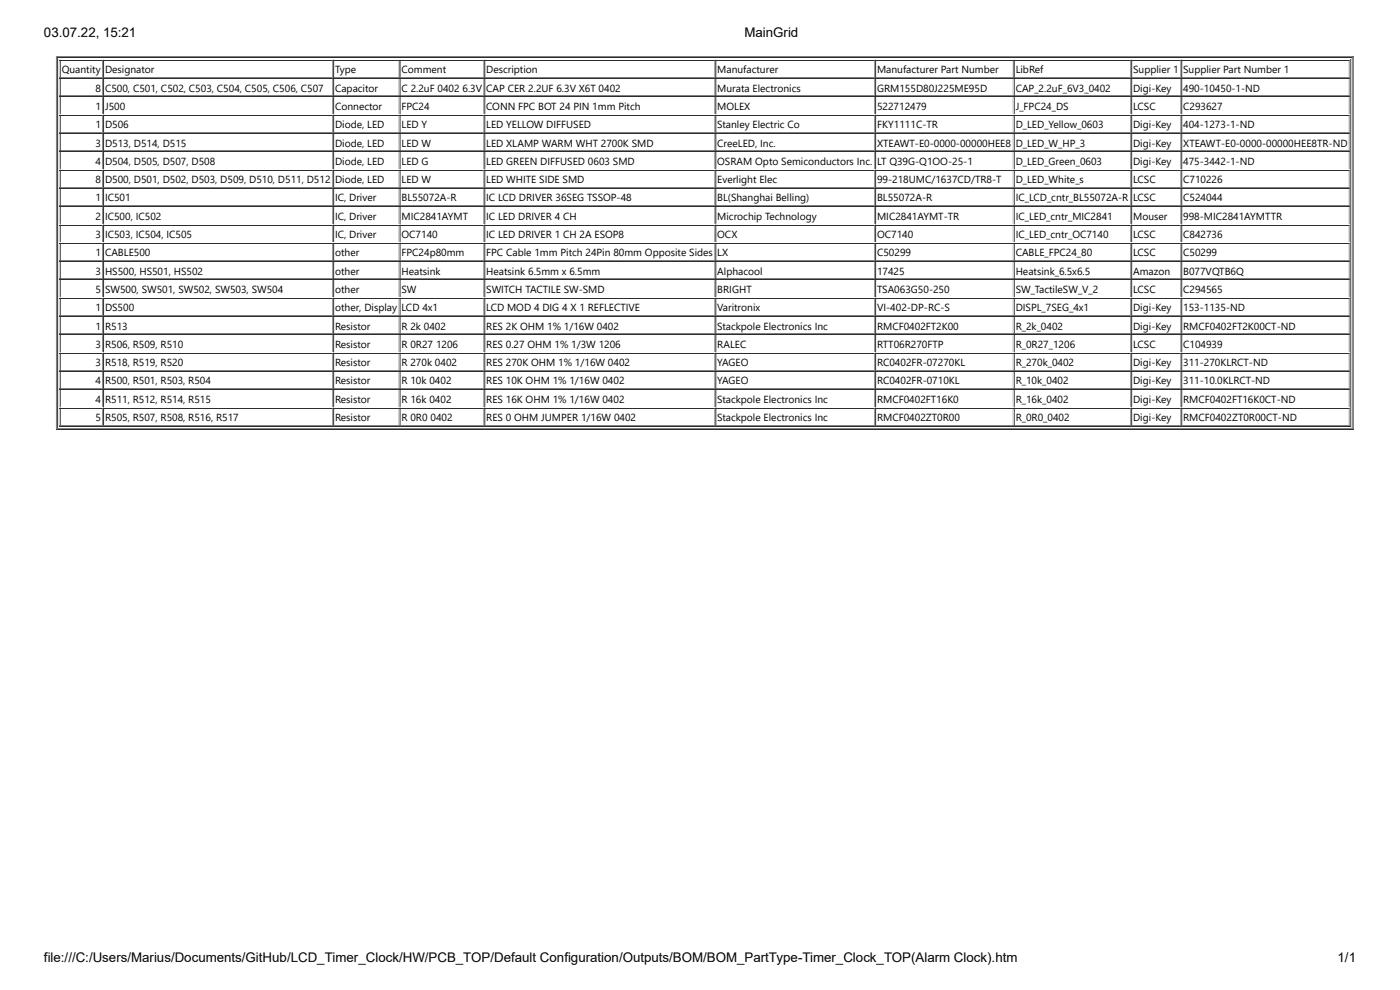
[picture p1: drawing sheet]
<svg xmlns="http://www.w3.org/2000/svg" width="297mm" height="210mm" viewBox="0 0 297 210" stroke-linecap="round" stroke-linejoin="round" font-family="sans-serif">
<defs><g id="words">
<g font-size="2.8">
<text x="9.3" y="7.8">03.07.22, 15:21</text>
<text x="157.9" y="7.8">MainGrid</text>
<text x="9.3" y="203.9">file:///C:/Users/Marius/Documents/GitHub/LCD_Timer_Clock/HW/PCB_TOP/Default Configuration/Outputs/BOM/BOM_PartType-Timer_Clock_TOP(Alarm Clock).htm</text>
<text x="283.8" y="203.9">1/1</text>
</g>
<g font-size="2.2">
<text x="13.1" y="15.5">Quantity</text>
<text x="22.3" y="15.5">Designator</text>
<text x="71.1" y="15.5">Type</text>
<text x="85.2" y="15.5">Comment</text>
<text x="103.2" y="15.5">Description</text>
<text x="152.2" y="15.5">Manufacturer</text>
<text x="186.1" y="15.5">Manufacturer Part Number</text>
<text x="215.5" y="15.5">LibRef</text>
<text x="240.4" y="15.5">Supplier 1</text>
<text x="251" y="15.5">Supplier Part Number 1</text>
<text x="20.3" y="19.4">8</text>
<text x="20.3" y="23.3">1</text>
<text x="22.3" y="19.4">C500, C501, C502, C503, C504, C505, C506, C507</text>
<text x="22.3" y="23.3">J500</text>
<text x="71.1" y="19.4">Capacitor</text>
<text x="71.1" y="23.3">Connector</text>
<text x="85.2" y="19.4">C 2.2uF 0402</text>
<text x="85.2" y="23.3">FPC24</text>
<text x="98.1" y="19.4">6.3V</text>
<text x="103.2" y="19.4">CAP CER 2.2UF 6.3V X6T 0402</text>
<text x="103.2" y="23.3">CONN FPC BOT 24 PIN 1mm Pitch</text>
<text x="152.2" y="19.4">Murata Electronics</text>
<text x="152.2" y="23.3">MOLEX</text>
<text x="186.1" y="19.4">GRM155D80J225ME95D</text>
<text x="186.1" y="23.3">522712479</text>
<text x="215.5" y="19.4">CAP_2.2uF_6V3_0402</text>
<text x="215.5" y="23.3">J_FPC24_DS</text>
<text x="240.4" y="19.4">Digi-Key</text>
<text x="240.4" y="23.3">LCSC</text>
<text x="251" y="19.4">490-10450-1-ND</text>
<text x="251" y="23.3">C293627</text>
<text x="20.3" y="27.2">1</text>
<text x="22.3" y="27.2">D506</text>
<text x="71.1" y="27.2">Diode, LED</text>
<text x="85.2" y="27.2">LED Y</text>
<text x="103.2" y="27.2">LED YELLOW DIFFUSED</text>
<text x="152.2" y="27.2">Stanley Electric Co</text>
<text x="186.1" y="27.2">FKY1111C-TR</text>
<text x="215.5" y="27.2">D_LED_Yellow_0603</text>
<text x="240.4" y="27.2">Digi-Key</text>
<text x="251" y="27.2">404-1273-1-ND</text>
<text x="20.3" y="31.1">3</text>
<text x="20.3" y="34.9">4</text>
<text x="22.3" y="31.1">D513, D514, D515</text>
<text x="22.3" y="34.9">D504, D505, D507, D508</text>
<text x="71.1" y="31.1">Diode, LED</text>
<text x="71.1" y="34.9">Diode, LED</text>
<text x="85.2" y="31.1">LED W</text>
<text x="85.2" y="34.9">LED G</text>
<text x="103.2" y="31.1">LED XLAMP WARM WHT 2700K SMD</text>
<text x="103.2" y="34.9">LED GREEN DIFFUSED 0603 SMD</text>
<text x="152.2" y="31.1">CreeLED, Inc.</text>
<text x="152.2" y="34.9">OSRAM Opto Semiconductors Inc.</text>
<text x="186.1" y="31.1">XTEAWT-E0-0000-00000HEE8</text>
<text x="186.1" y="34.9">LT Q39G-Q1OO-25-1</text>
<text x="215.5" y="31.1">D_LED_W_HP_3</text>
<text x="215.5" y="34.9">D_LED_Green_0603</text>
<text x="240.4" y="31.1">Digi-Key</text>
<text x="240.4" y="34.9">Digi-Key</text>
<text x="251" y="31.1">XTEAWT-E0-0000-00000HEE8TR-ND</text>
<text x="251" y="34.9">475-3442-1-ND</text>
<text x="20.3" y="38.8">8</text>
<text x="22.3" y="38.8">D500, D501, D502, D503, D509, D510, D511, D512</text>
<text x="71.1" y="38.8">Diode, LED</text>
<text x="85.2" y="38.8">LED W</text>
<text x="103.2" y="38.8">LED WHITE SIDE SMD</text>
<text x="152.2" y="38.8">Everlight Elec</text>
<text x="186.1" y="38.8">99-218UMC/1637CD/TR8-T</text>
<text x="215.5" y="38.8">D_LED_White_s</text>
<text x="240.4" y="38.8">LCSC</text>
<text x="251" y="38.8">C710226</text>
<text x="20.3" y="42.7">1</text>
<text x="20.3" y="46.6">2</text>
<text x="22.3" y="42.7">IC501</text>
<text x="22.3" y="46.6">IC500, IC502</text>
<text x="71.1" y="42.7">IC, Driver</text>
<text x="71.1" y="46.6">IC, Driver</text>
<text x="85.2" y="42.7">BL55072A-R</text>
<text x="85.2" y="46.6">MIC2841AYMT</text>
<text x="103.2" y="42.7">IC LCD DRIVER 36SEG TSSOP-48</text>
<text x="103.2" y="46.6">IC LED DRIVER 4 CH</text>
<text x="152.2" y="42.7">BL(Shanghai Belling)</text>
<text x="152.2" y="46.6">Microchip Technology</text>
<text x="186.1" y="42.7">BL55072A-R</text>
<text x="186.1" y="46.6">MIC2841AYMT-TR</text>
<text x="215.5" y="42.7">IC_LCD_cntr_BL55072A-R</text>
<text x="215.5" y="46.6">IC_LED_cntr_MIC2841</text>
<text x="240.4" y="42.7">LCSC</text>
<text x="240.4" y="46.6">Mouser</text>
<text x="251" y="42.7">C524044</text>
<text x="251" y="46.6">998-MIC2841AYMTTR</text>
<text x="20.3" y="50.5">3</text>
<text x="22.3" y="50.5">IC503, IC504, IC505</text>
<text x="71.1" y="50.5">IC, Driver</text>
<text x="85.2" y="50.5">OC7140</text>
<text x="103.2" y="50.5">IC LED DRIVER 1 CH 2A ESOP8</text>
<text x="152.2" y="50.5">OCX</text>
<text x="186.1" y="50.5">OC7140</text>
<text x="215.5" y="50.5">IC_LED_cntr_OC7140</text>
<text x="240.4" y="50.5">LCSC</text>
<text x="251" y="50.5">C842736</text>
<text x="20.3" y="54.3">1</text>
<text x="20.3" y="58.2">3</text>
<text x="22.3" y="54.3">CABLE500</text>
<text x="22.3" y="58.2">HS500, HS501, HS502</text>
<text x="71.1" y="54.3">other</text>
<text x="71.1" y="58.2">other</text>
<text x="85.2" y="54.3">FPC24p80mm</text>
<text x="85.2" y="58.2">Heatsink</text>
<text x="103.2" y="54.3">FPC Cable 1mm Pitch 24Pin 80mm Opposite Sides</text>
<text x="103.2" y="58.2">Heatsink 6.5mm x 6.5mm</text>
<text x="152.2" y="54.3">LX</text>
<text x="152.2" y="58.2">Alphacool</text>
<text x="186.1" y="54.3">C50299</text>
<text x="186.1" y="58.2">17425</text>
<text x="215.5" y="54.3">CABLE_FPC24_80</text>
<text x="215.5" y="58.2">Heatsink_6.5x6.5</text>
<text x="240.4" y="54.3">LCSC</text>
<text x="240.4" y="58.2">Amazon</text>
<text x="251" y="54.3">C50299</text>
<text x="251" y="58.2">B077VQTB6Q</text>
<text x="20.3" y="62.1">5</text>
<text x="20.3" y="66">1</text>
<text x="22.3" y="62.1">SW500, SW501, SW502, SW503, SW504</text>
<text x="22.3" y="66">DS500</text>
<text x="71.1" y="62.1">other</text>
<text x="71.1" y="66">other, Display</text>
<text x="85.2" y="62.1">SW</text>
<text x="85.2" y="66">LCD 4x1</text>
<text x="103.2" y="62.1">SWITCH TACTILE SW-SMD</text>
<text x="103.2" y="66">LCD MOD 4 DIG 4 X 1 REFLECTIVE</text>
<text x="152.2" y="62.1">BRIGHT</text>
<text x="152.2" y="66">Varitronix</text>
<text x="186.1" y="62.1">TSA063G50-250</text>
<text x="186.1" y="66">VI-402-DP-RC-S</text>
<text x="215.5" y="62.1">SW_TactileSW_V_2</text>
<text x="215.5" y="66">DISPL_7SEG_4x1</text>
<text x="240.4" y="62.1">LCSC</text>
<text x="240.4" y="66">Digi-Key</text>
<text x="251" y="62.1">C294565</text>
<text x="251" y="66">153-1135-ND</text>
<text x="20.3" y="69.9">1</text>
<text x="22.3" y="69.9">R513</text>
<text x="71.1" y="69.9">Resistor</text>
<text x="85.2" y="69.9">R 2k 0402</text>
<text x="103.2" y="69.9">RES 2K OHM 1% 1/16W 0402</text>
<text x="152.2" y="69.9">Stackpole Electronics Inc</text>
<text x="186.1" y="69.9">RMCF0402FT2K00</text>
<text x="215.5" y="69.9">R_2k_0402</text>
<text x="240.4" y="69.9">Digi-Key</text>
<text x="251" y="69.9">RMCF0402FT2K00CT-ND</text>
<text x="20.3" y="73.7">3</text>
<text x="20.3" y="77.6">3</text>
<text x="22.3" y="73.7">R506, R509, R510</text>
<text x="22.3" y="77.6">R518, R519, R520</text>
<text x="71.1" y="73.7">Resistor</text>
<text x="71.1" y="77.6">Resistor</text>
<text x="85.2" y="73.7">R 0R27</text>
<text x="85.2" y="77.6">R 270k 0402</text>
<text x="92.5" y="73.7">1206</text>
<text x="103.2" y="73.7">RES 0.27 OHM 1% 1/3W 1206</text>
<text x="103.2" y="77.6">RES 270K OHM 1% 1/16W 0402</text>
<text x="152.2" y="73.7">RALEC</text>
<text x="152.2" y="77.6">YAGEO</text>
<text x="186.1" y="73.7">RTT06R270FTP</text>
<text x="186.1" y="77.6">RC0402FR-07270KL</text>
<text x="215.5" y="73.7">R_0R27_1206</text>
<text x="215.5" y="77.6">R_270k_0402</text>
<text x="240.4" y="73.7">LCSC</text>
<text x="240.4" y="77.6">Digi-Key</text>
<text x="251" y="73.7">C104939</text>
<text x="251" y="77.6">311-270KLRCT-ND</text>
<text x="20.3" y="81.5">4</text>
<text x="22.3" y="81.5">R500, R501, R503, R504</text>
<text x="71.1" y="81.5">Resistor</text>
<text x="85.2" y="81.5">R 10k 0402</text>
<text x="103.2" y="81.5">RES 10K OHM 1% 1/16W 0402</text>
<text x="152.2" y="81.5">YAGEO</text>
<text x="186.1" y="81.5">RC0402FR-0710KL</text>
<text x="215.5" y="81.5">R_10k_0402</text>
<text x="240.4" y="81.5">Digi-Key</text>
<text x="251" y="81.5">311-10.0KLRCT-ND</text>
<text x="20.3" y="85.4">4</text>
<text x="20.3" y="89.3">5</text>
<text x="22.3" y="85.4">R511, R512, R514, R515</text>
<text x="22.3" y="89.3">R505, R507, R508, R516, R517</text>
<text x="71.1" y="85.4">Resistor</text>
<text x="71.1" y="89.3">Resistor</text>
<text x="85.2" y="85.4">R 16k 0402</text>
<text x="85.2" y="89.3">R 0R0</text>
<text x="91.3" y="89.3">0402</text>
<text x="103.2" y="85.4">RES 16K OHM 1% 1/16W 0402</text>
<text x="103.2" y="89.3">RES 0 OHM JUMPER 1/16W 0402</text>
<text x="152.2" y="85.4">Stackpole Electronics Inc</text>
<text x="152.2" y="89.3">Stackpole Electronics Inc</text>
<text x="186.1" y="85.4">RMCF0402FT16K0</text>
<text x="186.1" y="89.3">RMCF0402ZT0R00</text>
<text x="215.5" y="85.4">R_16k_0402</text>
<text x="215.5" y="89.3">R_0R0_0402</text>
<text x="240.4" y="85.4">Digi-Key</text>
<text x="240.4" y="89.3">Digi-Key</text>
<text x="251" y="85.4">RMCF0402FT16K0CT-ND</text>
<text x="251" y="89.3">RMCF0402ZT0R00CT-ND</text>
</g>
</g></defs>
<path d="M11.9 12h275.3M12 11.9v79.2M286.9 12.1v78.8M12.1 90.8h274.9" fill="none" stroke="#808080" stroke-width=".21"/>
<path d="M12.1 12.2h274.9M12.2 12.1v78.8M287.1 11.9v79.2M11.9 91h275.3" fill="none" stroke="#2c2c2c" stroke-width=".21"/>
<path d="M12.5 12.5h274v78h-274z" fill="#fff"/>
<path d="M12.5 12.6h274M12.6 12.5v78" fill="none" stroke="#808080" stroke-width=".21"/>
<path d="M286.4 12.5v78M12.5 90.4h274" fill="none" stroke="#2c2c2c" stroke-width=".21"/>
<g fill="#fff">
<path d="M12.7 12.7h9.2v3.9h-9.2z"/>
<path d="M21.9 12.7h48.8v3.9h-48.8z"/>
<path d="M70.7 12.7h14.1v3.9h-14.1z"/>
<path d="M84.8 12.7h17.9v3.9h-17.9z"/>
<path d="M102.7 12.7h49.1v3.9h-49.1z"/>
<path d="M151.8 12.7h33.9v3.9h-33.9z"/>
<path d="M185.7 12.7h29.4v3.9h-29.4z"/>
<path d="M215.1 12.7h24.9v3.9h-24.9z"/>
<path d="M240 12.7h10.6v3.9h-10.6z"/>
<path d="M250.6 12.7h35.7v3.9h-35.7z"/>
</g>
<path d="M12.7 12.8h273.6M12.8 12.7v3.9M22 12.7v3.9M70.8 12.7v3.9M84.9 12.7v3.9M102.8 12.7v3.9M151.9 12.7v3.9M185.8 12.7v3.9M215.2 12.7v3.9M240.1 12.7v3.9M250.7 12.7v3.9" fill="none" stroke="#2c2c2c" stroke-width=".21"/>
<path d="M12.7 16.5h273.6M21.8 12.7v3.9M70.6 12.7v3.9M84.7 12.7v3.9M102.6 12.7v3.9M151.7 12.7v3.9M185.6 12.7v3.9M215 12.7v3.9M239.9 12.7v3.9M250.5 12.7v3.9M286.2 12.7v3.9" fill="none" stroke="#808080" stroke-width=".21"/>
<path d="M12.7 16.6h9.2v3.8h-9.2z" fill="#fff"/>
<path d="M12.7 16.7h9.2M12.8 16.6v3.8" fill="none" stroke="#2c2c2c" stroke-width=".21"/>
<path d="M21.8 16.6v3.8M12.7 20.3h9.2" fill="none" stroke="#808080" stroke-width=".21"/>
<path d="M21.9 16.6h48.8v3.8h-48.8z" fill="#fff"/>
<path d="M21.9 16.7h48.8M22 16.6v3.8" fill="none" stroke="#2c2c2c" stroke-width=".21"/>
<path d="M70.6 16.6v3.8M21.9 20.3h48.8" fill="none" stroke="#808080" stroke-width=".21"/>
<path d="M70.7 16.6h14.1v3.8h-14.1z" fill="#fff"/>
<path d="M70.7 16.7h14.1M70.8 16.6v3.8" fill="none" stroke="#2c2c2c" stroke-width=".21"/>
<path d="M84.7 16.6v3.8M70.7 20.3h14.1" fill="none" stroke="#808080" stroke-width=".21"/>
<path d="M84.8 16.6h17.9v3.8h-17.9z" fill="#fff"/>
<path d="M84.8 16.7h17.9M84.9 16.6v3.8" fill="none" stroke="#2c2c2c" stroke-width=".21"/>
<path d="M102.6 16.6v3.8M84.8 20.3h17.9" fill="none" stroke="#808080" stroke-width=".21"/>
<path d="M102.7 16.6h49.1v3.8h-49.1z" fill="#fff"/>
<path d="M102.7 16.7h49.1M102.8 16.6v3.8" fill="none" stroke="#2c2c2c" stroke-width=".21"/>
<path d="M151.7 16.6v3.8M102.7 20.3h49.1" fill="none" stroke="#808080" stroke-width=".21"/>
<path d="M151.8 16.6h33.9v3.8h-33.9z" fill="#fff"/>
<path d="M151.8 16.7h33.9M151.9 16.6v3.8" fill="none" stroke="#2c2c2c" stroke-width=".21"/>
<path d="M185.6 16.6v3.8M151.8 20.3h33.9" fill="none" stroke="#808080" stroke-width=".21"/>
<path d="M185.7 16.6h29.4v3.8h-29.4z" fill="#fff"/>
<path d="M185.7 16.7h29.4M185.8 16.6v3.8" fill="none" stroke="#2c2c2c" stroke-width=".21"/>
<path d="M215 16.6v3.8M185.7 20.3h29.4" fill="none" stroke="#808080" stroke-width=".21"/>
<path d="M215.1 16.6h24.9v3.8h-24.9z" fill="#fff"/>
<path d="M215.1 16.7h24.9M215.2 16.6v3.8" fill="none" stroke="#2c2c2c" stroke-width=".21"/>
<path d="M239.9 16.6v3.8M215.1 20.3h24.9" fill="none" stroke="#808080" stroke-width=".21"/>
<path d="M240 16.6h10.6v3.8h-10.6z" fill="#fff"/>
<path d="M240 16.7h10.6M240.1 16.6v3.8" fill="none" stroke="#2c2c2c" stroke-width=".21"/>
<path d="M250.5 16.6v3.8M240 20.3h10.6" fill="none" stroke="#808080" stroke-width=".21"/>
<path d="M250.6 16.6h35.7v3.8h-35.7z" fill="#fff"/>
<path d="M250.6 16.7h35.7M250.7 16.6v3.8" fill="none" stroke="#2c2c2c" stroke-width=".21"/>
<path d="M286.2 16.6v3.8M250.6 20.3h35.7" fill="none" stroke="#808080" stroke-width=".21"/>
<path d="M12.7 20.4h9.2v3.9h-9.2z" fill="#fff"/>
<path d="M12.7 20.5h9.2M12.8 20.4v3.9" fill="none" stroke="#2c2c2c" stroke-width=".21"/>
<path d="M12.7 24.2h9.2M21.8 20.4v3.9" fill="none" stroke="#808080" stroke-width=".21"/>
<path d="M21.9 20.4h48.8v3.9h-48.8z" fill="#fff"/>
<path d="M21.9 20.5h48.8M22 20.4v3.9" fill="none" stroke="#2c2c2c" stroke-width=".21"/>
<path d="M21.9 24.2h48.8M70.6 20.4v3.9" fill="none" stroke="#808080" stroke-width=".21"/>
<path d="M70.7 20.4h14.1v3.9h-14.1z" fill="#fff"/>
<path d="M70.7 20.5h14.1M70.8 20.4v3.9" fill="none" stroke="#2c2c2c" stroke-width=".21"/>
<path d="M70.7 24.2h14.1M84.7 20.4v3.9" fill="none" stroke="#808080" stroke-width=".21"/>
<path d="M84.8 20.4h17.9v3.9h-17.9z" fill="#fff"/>
<path d="M84.8 20.5h17.9M84.9 20.4v3.9" fill="none" stroke="#2c2c2c" stroke-width=".21"/>
<path d="M84.8 24.2h17.9M102.6 20.4v3.9" fill="none" stroke="#808080" stroke-width=".21"/>
<path d="M102.7 20.4h49.1v3.9h-49.1z" fill="#fff"/>
<path d="M102.7 20.5h49.1M102.8 20.4v3.9" fill="none" stroke="#2c2c2c" stroke-width=".21"/>
<path d="M102.7 24.2h49.1M151.7 20.4v3.9" fill="none" stroke="#808080" stroke-width=".21"/>
<path d="M151.8 20.4h33.9v3.9h-33.9z" fill="#fff"/>
<path d="M151.8 20.5h33.9M151.9 20.4v3.9" fill="none" stroke="#2c2c2c" stroke-width=".21"/>
<path d="M151.8 24.2h33.9M185.6 20.4v3.9" fill="none" stroke="#808080" stroke-width=".21"/>
<path d="M185.7 20.4h29.4v3.9h-29.4z" fill="#fff"/>
<path d="M185.7 20.5h29.4M185.8 20.4v3.9" fill="none" stroke="#2c2c2c" stroke-width=".21"/>
<path d="M185.7 24.2h29.4M215 20.4v3.9" fill="none" stroke="#808080" stroke-width=".21"/>
<path d="M215.1 20.4h24.9v3.9h-24.9z" fill="#fff"/>
<path d="M215.1 20.5h24.9M215.2 20.4v3.9" fill="none" stroke="#2c2c2c" stroke-width=".21"/>
<path d="M215.1 24.2h24.9M239.9 20.4v3.9" fill="none" stroke="#808080" stroke-width=".21"/>
<path d="M240 20.4h10.6v3.9h-10.6z" fill="#fff"/>
<path d="M240 20.5h10.6M240.1 20.4v3.9" fill="none" stroke="#2c2c2c" stroke-width=".21"/>
<path d="M240 24.2h10.6M250.5 20.4v3.9" fill="none" stroke="#808080" stroke-width=".21"/>
<path d="M250.6 20.4h35.7v3.9h-35.7z" fill="#fff"/>
<path d="M250.6 20.5h35.7M250.7 20.4v3.9" fill="none" stroke="#2c2c2c" stroke-width=".21"/>
<path d="M250.6 24.2h35.7M286.2 20.4v3.9" fill="none" stroke="#808080" stroke-width=".21"/>
<path d="M12.7 24.3h9.2v3.9h-9.2z" fill="#fff"/>
<path d="M12.7 24.4h9.2M12.8 24.3v3.9" fill="none" stroke="#2c2c2c" stroke-width=".21"/>
<path d="M12.7 28.1h9.2M21.8 24.3v3.9" fill="none" stroke="#808080" stroke-width=".21"/>
<path d="M21.9 24.3h48.8v3.9h-48.8z" fill="#fff"/>
<path d="M21.9 24.4h48.8M22 24.3v3.9" fill="none" stroke="#2c2c2c" stroke-width=".21"/>
<path d="M21.9 28.1h48.8M70.6 24.3v3.9" fill="none" stroke="#808080" stroke-width=".21"/>
<path d="M70.7 24.3h14.1v3.9h-14.1z" fill="#fff"/>
<path d="M70.7 24.4h14.1M70.8 24.3v3.9" fill="none" stroke="#2c2c2c" stroke-width=".21"/>
<path d="M70.7 28.1h14.1M84.7 24.3v3.9" fill="none" stroke="#808080" stroke-width=".21"/>
<path d="M84.8 24.3h17.9v3.9h-17.9z" fill="#fff"/>
<path d="M84.8 24.4h17.9M84.9 24.3v3.9" fill="none" stroke="#2c2c2c" stroke-width=".21"/>
<path d="M84.8 28.1h17.9M102.6 24.3v3.9" fill="none" stroke="#808080" stroke-width=".21"/>
<path d="M102.7 24.3h49.1v3.9h-49.1z" fill="#fff"/>
<path d="M102.7 24.4h49.1M102.8 24.3v3.9" fill="none" stroke="#2c2c2c" stroke-width=".21"/>
<path d="M102.7 28.1h49.1M151.7 24.3v3.9" fill="none" stroke="#808080" stroke-width=".21"/>
<path d="M151.8 24.3h33.9v3.9h-33.9z" fill="#fff"/>
<path d="M151.8 24.4h33.9M151.9 24.3v3.9" fill="none" stroke="#2c2c2c" stroke-width=".21"/>
<path d="M151.8 28.1h33.9M185.6 24.3v3.9" fill="none" stroke="#808080" stroke-width=".21"/>
<path d="M185.7 24.3h29.4v3.9h-29.4z" fill="#fff"/>
<path d="M185.7 24.4h29.4M185.8 24.3v3.9" fill="none" stroke="#2c2c2c" stroke-width=".21"/>
<path d="M185.7 28.1h29.4M215 24.3v3.9" fill="none" stroke="#808080" stroke-width=".21"/>
<path d="M215.1 24.3h24.9v3.9h-24.9z" fill="#fff"/>
<path d="M215.1 24.4h24.9M215.2 24.3v3.9" fill="none" stroke="#2c2c2c" stroke-width=".21"/>
<path d="M215.1 28.1h24.9M239.9 24.3v3.9" fill="none" stroke="#808080" stroke-width=".21"/>
<path d="M240 24.3h10.6v3.9h-10.6z" fill="#fff"/>
<path d="M240 24.4h10.6M240.1 24.3v3.9" fill="none" stroke="#2c2c2c" stroke-width=".21"/>
<path d="M240 28.1h10.6M250.5 24.3v3.9" fill="none" stroke="#808080" stroke-width=".21"/>
<path d="M250.6 24.3h35.7v3.9h-35.7z" fill="#fff"/>
<path d="M250.6 24.4h35.7M250.7 24.3v3.9" fill="none" stroke="#2c2c2c" stroke-width=".21"/>
<path d="M250.6 28.1h35.7M286.2 24.3v3.9" fill="none" stroke="#808080" stroke-width=".21"/>
<path d="M12.7 28.2h9.2v3.9h-9.2z" fill="#fff"/>
<path d="M12.7 28.3h9.2M12.8 28.2v3.9" fill="none" stroke="#2c2c2c" stroke-width=".21"/>
<path d="M12.7 32h9.2M21.8 28.2v3.9" fill="none" stroke="#808080" stroke-width=".21"/>
<path d="M21.9 28.2h48.8v3.9h-48.8z" fill="#fff"/>
<path d="M21.9 28.3h48.8M22 28.2v3.9" fill="none" stroke="#2c2c2c" stroke-width=".21"/>
<path d="M21.9 32h48.8M70.6 28.2v3.9" fill="none" stroke="#808080" stroke-width=".21"/>
<path d="M70.7 28.2h14.1v3.9h-14.1z" fill="#fff"/>
<path d="M70.7 28.3h14.1M70.8 28.2v3.9" fill="none" stroke="#2c2c2c" stroke-width=".21"/>
<path d="M70.7 32h14.1M84.7 28.2v3.9" fill="none" stroke="#808080" stroke-width=".21"/>
<path d="M84.8 28.2h17.9v3.9h-17.9z" fill="#fff"/>
<path d="M84.8 28.3h17.9M84.9 28.2v3.9" fill="none" stroke="#2c2c2c" stroke-width=".21"/>
<path d="M84.8 32h17.9M102.6 28.2v3.9" fill="none" stroke="#808080" stroke-width=".21"/>
<path d="M102.7 28.2h49.1v3.9h-49.1z" fill="#fff"/>
<path d="M102.7 28.3h49.1M102.8 28.2v3.9" fill="none" stroke="#2c2c2c" stroke-width=".21"/>
<path d="M102.7 32h49.1M151.7 28.2v3.9" fill="none" stroke="#808080" stroke-width=".21"/>
<path d="M151.8 28.2h33.9v3.9h-33.9z" fill="#fff"/>
<path d="M151.8 28.3h33.9M151.9 28.2v3.9" fill="none" stroke="#2c2c2c" stroke-width=".21"/>
<path d="M151.8 32h33.9M185.6 28.2v3.9" fill="none" stroke="#808080" stroke-width=".21"/>
<path d="M185.7 28.2h29.4v3.9h-29.4z" fill="#fff"/>
<path d="M185.7 28.3h29.4M185.8 28.2v3.9" fill="none" stroke="#2c2c2c" stroke-width=".21"/>
<path d="M185.7 32h29.4M215 28.2v3.9" fill="none" stroke="#808080" stroke-width=".21"/>
<path d="M215.1 28.2h24.9v3.9h-24.9z" fill="#fff"/>
<path d="M215.1 28.3h24.9M215.2 28.2v3.9" fill="none" stroke="#2c2c2c" stroke-width=".21"/>
<path d="M215.1 32h24.9M239.9 28.2v3.9" fill="none" stroke="#808080" stroke-width=".21"/>
<path d="M240 28.2h10.6v3.9h-10.6z" fill="#fff"/>
<path d="M240 28.3h10.6M240.1 28.2v3.9" fill="none" stroke="#2c2c2c" stroke-width=".21"/>
<path d="M240 32h10.6M250.5 28.2v3.9" fill="none" stroke="#808080" stroke-width=".21"/>
<path d="M250.6 28.2h35.7v3.9h-35.7z" fill="#fff"/>
<path d="M250.6 28.3h35.7M250.7 28.2v3.9" fill="none" stroke="#2c2c2c" stroke-width=".21"/>
<path d="M250.6 32h35.7M286.2 28.2v3.9" fill="none" stroke="#808080" stroke-width=".21"/>
<path d="M12.7 32.1h9.2v3.9h-9.2z" fill="#fff"/>
<path d="M12.7 32.2h9.2M12.8 32.1v3.9" fill="none" stroke="#2c2c2c" stroke-width=".21"/>
<path d="M12.7 35.9h9.2M21.8 32.1v3.9" fill="none" stroke="#808080" stroke-width=".21"/>
<path d="M21.9 32.1h48.8v3.9h-48.8z" fill="#fff"/>
<path d="M21.9 32.2h48.8M22 32.1v3.9" fill="none" stroke="#2c2c2c" stroke-width=".21"/>
<path d="M21.9 35.9h48.8M70.6 32.1v3.9" fill="none" stroke="#808080" stroke-width=".21"/>
<path d="M70.7 32.1h14.1v3.9h-14.1z" fill="#fff"/>
<path d="M70.7 32.2h14.1M70.8 32.1v3.9" fill="none" stroke="#2c2c2c" stroke-width=".21"/>
<path d="M70.7 35.9h14.1M84.7 32.1v3.9" fill="none" stroke="#808080" stroke-width=".21"/>
<path d="M84.8 32.1h17.9v3.9h-17.9z" fill="#fff"/>
<path d="M84.8 32.2h17.9M84.9 32.1v3.9" fill="none" stroke="#2c2c2c" stroke-width=".21"/>
<path d="M84.8 35.9h17.9M102.6 32.1v3.9" fill="none" stroke="#808080" stroke-width=".21"/>
<path d="M102.7 32.1h49.1v3.9h-49.1z" fill="#fff"/>
<path d="M102.7 32.2h49.1M102.8 32.1v3.9" fill="none" stroke="#2c2c2c" stroke-width=".21"/>
<path d="M102.7 35.9h49.1M151.7 32.1v3.9" fill="none" stroke="#808080" stroke-width=".21"/>
<path d="M151.8 32.1h33.9v3.9h-33.9z" fill="#fff"/>
<path d="M151.8 32.2h33.9M151.9 32.1v3.9" fill="none" stroke="#2c2c2c" stroke-width=".21"/>
<path d="M151.8 35.9h33.9M185.6 32.1v3.9" fill="none" stroke="#808080" stroke-width=".21"/>
<path d="M185.7 32.1h29.4v3.9h-29.4z" fill="#fff"/>
<path d="M185.7 32.2h29.4M185.8 32.1v3.9" fill="none" stroke="#2c2c2c" stroke-width=".21"/>
<path d="M185.7 35.9h29.4M215 32.1v3.9" fill="none" stroke="#808080" stroke-width=".21"/>
<path d="M215.1 32.1h24.9v3.9h-24.9z" fill="#fff"/>
<path d="M215.1 32.2h24.9M215.2 32.1v3.9" fill="none" stroke="#2c2c2c" stroke-width=".21"/>
<path d="M215.1 35.9h24.9M239.9 32.1v3.9" fill="none" stroke="#808080" stroke-width=".21"/>
<path d="M240 32.1h10.6v3.9h-10.6z" fill="#fff"/>
<path d="M240 32.2h10.6M240.1 32.1v3.9" fill="none" stroke="#2c2c2c" stroke-width=".21"/>
<path d="M240 35.9h10.6M250.5 32.1v3.9" fill="none" stroke="#808080" stroke-width=".21"/>
<path d="M250.6 32.1h35.7v3.9h-35.7z" fill="#fff"/>
<path d="M250.6 32.2h35.7M250.7 32.1v3.9" fill="none" stroke="#2c2c2c" stroke-width=".21"/>
<path d="M250.6 35.9h35.7M286.2 32.1v3.9" fill="none" stroke="#808080" stroke-width=".21"/>
<path d="M12.7 36h9.2v3.8h-9.2z" fill="#fff"/>
<path d="M12.7 36.1h9.2M12.8 36v3.8" fill="none" stroke="#2c2c2c" stroke-width=".21"/>
<path d="M12.7 39.7h9.2M21.8 36v3.8" fill="none" stroke="#808080" stroke-width=".21"/>
<path d="M21.9 36h48.8v3.8h-48.8z" fill="#fff"/>
<path d="M21.9 36.1h48.8M22 36v3.8" fill="none" stroke="#2c2c2c" stroke-width=".21"/>
<path d="M21.9 39.7h48.8M70.6 36v3.8" fill="none" stroke="#808080" stroke-width=".21"/>
<path d="M70.7 36h14.1v3.8h-14.1z" fill="#fff"/>
<path d="M70.7 36.1h14.1M70.8 36v3.8" fill="none" stroke="#2c2c2c" stroke-width=".21"/>
<path d="M70.7 39.7h14.1M84.7 36v3.8" fill="none" stroke="#808080" stroke-width=".21"/>
<path d="M84.8 36h17.9v3.8h-17.9z" fill="#fff"/>
<path d="M84.8 36.1h17.9M84.9 36v3.8" fill="none" stroke="#2c2c2c" stroke-width=".21"/>
<path d="M84.8 39.7h17.9M102.6 36v3.8" fill="none" stroke="#808080" stroke-width=".21"/>
<path d="M102.7 36h49.1v3.8h-49.1z" fill="#fff"/>
<path d="M102.7 36.1h49.1M102.8 36v3.8" fill="none" stroke="#2c2c2c" stroke-width=".21"/>
<path d="M102.7 39.7h49.1M151.7 36v3.8" fill="none" stroke="#808080" stroke-width=".21"/>
<path d="M151.8 36h33.9v3.8h-33.9z" fill="#fff"/>
<path d="M151.8 36.1h33.9M151.9 36v3.8" fill="none" stroke="#2c2c2c" stroke-width=".21"/>
<path d="M151.8 39.7h33.9M185.6 36v3.8" fill="none" stroke="#808080" stroke-width=".21"/>
<path d="M185.7 36h29.4v3.8h-29.4z" fill="#fff"/>
<path d="M185.7 36.1h29.4M185.8 36v3.8" fill="none" stroke="#2c2c2c" stroke-width=".21"/>
<path d="M185.7 39.7h29.4M215 36v3.8" fill="none" stroke="#808080" stroke-width=".21"/>
<path d="M215.1 36h24.9v3.8h-24.9z" fill="#fff"/>
<path d="M215.1 36.1h24.9M215.2 36v3.8" fill="none" stroke="#2c2c2c" stroke-width=".21"/>
<path d="M215.1 39.7h24.9M239.9 36v3.8" fill="none" stroke="#808080" stroke-width=".21"/>
<path d="M240 36h10.6v3.8h-10.6z" fill="#fff"/>
<path d="M240 36.1h10.6M240.1 36v3.8" fill="none" stroke="#2c2c2c" stroke-width=".21"/>
<path d="M240 39.7h10.6M250.5 36v3.8" fill="none" stroke="#808080" stroke-width=".21"/>
<path d="M250.6 36h35.7v3.8h-35.7z" fill="#fff"/>
<path d="M250.6 36.1h35.7M250.7 36v3.8" fill="none" stroke="#2c2c2c" stroke-width=".21"/>
<path d="M250.6 39.7h35.7M286.2 36v3.8" fill="none" stroke="#808080" stroke-width=".21"/>
<path d="M12.7 39.8h9.2v3.9h-9.2z" fill="#fff"/>
<path d="M12.7 39.9h9.2M12.8 39.8v3.9" fill="none" stroke="#2c2c2c" stroke-width=".21"/>
<path d="M21.8 39.8v3.9M12.7 43.6h9.2" fill="none" stroke="#808080" stroke-width=".21"/>
<path d="M21.9 39.8h48.8v3.9h-48.8z" fill="#fff"/>
<path d="M21.9 39.9h48.8M22 39.8v3.9" fill="none" stroke="#2c2c2c" stroke-width=".21"/>
<path d="M70.6 39.8v3.9M21.9 43.6h48.8" fill="none" stroke="#808080" stroke-width=".21"/>
<path d="M70.7 39.8h14.1v3.9h-14.1z" fill="#fff"/>
<path d="M70.7 39.9h14.1M70.8 39.8v3.9" fill="none" stroke="#2c2c2c" stroke-width=".21"/>
<path d="M84.7 39.8v3.9M70.7 43.6h14.1" fill="none" stroke="#808080" stroke-width=".21"/>
<path d="M84.8 39.8h17.9v3.9h-17.9z" fill="#fff"/>
<path d="M84.8 39.9h17.9M84.9 39.8v3.9" fill="none" stroke="#2c2c2c" stroke-width=".21"/>
<path d="M102.6 39.8v3.9M84.8 43.6h17.9" fill="none" stroke="#808080" stroke-width=".21"/>
<path d="M102.7 39.8h49.1v3.9h-49.1z" fill="#fff"/>
<path d="M102.7 39.9h49.1M102.8 39.8v3.9" fill="none" stroke="#2c2c2c" stroke-width=".21"/>
<path d="M151.7 39.8v3.9M102.7 43.6h49.1" fill="none" stroke="#808080" stroke-width=".21"/>
<path d="M151.8 39.8h33.9v3.9h-33.9z" fill="#fff"/>
<path d="M151.8 39.9h33.9M151.9 39.8v3.9" fill="none" stroke="#2c2c2c" stroke-width=".21"/>
<path d="M185.6 39.8v3.9M151.8 43.6h33.9" fill="none" stroke="#808080" stroke-width=".21"/>
<path d="M185.7 39.8h29.4v3.9h-29.4z" fill="#fff"/>
<path d="M185.7 39.9h29.4M185.8 39.8v3.9" fill="none" stroke="#2c2c2c" stroke-width=".21"/>
<path d="M215 39.8v3.9M185.7 43.6h29.4" fill="none" stroke="#808080" stroke-width=".21"/>
<path d="M215.1 39.8h24.9v3.9h-24.9z" fill="#fff"/>
<path d="M215.1 39.9h24.9M215.2 39.8v3.9" fill="none" stroke="#2c2c2c" stroke-width=".21"/>
<path d="M239.9 39.8v3.9M215.1 43.6h24.9" fill="none" stroke="#808080" stroke-width=".21"/>
<path d="M240 39.8h10.6v3.9h-10.6z" fill="#fff"/>
<path d="M240 39.9h10.6M240.1 39.8v3.9" fill="none" stroke="#2c2c2c" stroke-width=".21"/>
<path d="M250.5 39.8v3.9M240 43.6h10.6" fill="none" stroke="#808080" stroke-width=".21"/>
<path d="M250.6 39.8h35.7v3.9h-35.7z" fill="#fff"/>
<path d="M250.6 39.9h35.7M250.7 39.8v3.9" fill="none" stroke="#2c2c2c" stroke-width=".21"/>
<path d="M286.2 39.8v3.9M250.6 43.6h35.7" fill="none" stroke="#808080" stroke-width=".21"/>
<path d="M12.7 43.7h9.2v3.9h-9.2z" fill="#fff"/>
<path d="M12.7 43.8h9.2M12.8 43.7v3.9" fill="none" stroke="#2c2c2c" stroke-width=".21"/>
<path d="M12.7 47.5h9.2M21.8 43.7v3.9" fill="none" stroke="#808080" stroke-width=".21"/>
<path d="M21.9 43.7h48.8v3.9h-48.8z" fill="#fff"/>
<path d="M21.9 43.8h48.8M22 43.7v3.9" fill="none" stroke="#2c2c2c" stroke-width=".21"/>
<path d="M21.9 47.5h48.8M70.6 43.7v3.9" fill="none" stroke="#808080" stroke-width=".21"/>
<path d="M70.7 43.7h14.1v3.9h-14.1z" fill="#fff"/>
<path d="M70.7 43.8h14.1M70.8 43.7v3.9" fill="none" stroke="#2c2c2c" stroke-width=".21"/>
<path d="M70.7 47.5h14.1M84.7 43.7v3.9" fill="none" stroke="#808080" stroke-width=".21"/>
<path d="M84.8 43.7h17.9v3.9h-17.9z" fill="#fff"/>
<path d="M84.8 43.8h17.9M84.9 43.7v3.9" fill="none" stroke="#2c2c2c" stroke-width=".21"/>
<path d="M84.8 47.5h17.9M102.6 43.7v3.9" fill="none" stroke="#808080" stroke-width=".21"/>
<path d="M102.7 43.7h49.1v3.9h-49.1z" fill="#fff"/>
<path d="M102.7 43.8h49.1M102.8 43.7v3.9" fill="none" stroke="#2c2c2c" stroke-width=".21"/>
<path d="M102.7 47.5h49.1M151.7 43.7v3.9" fill="none" stroke="#808080" stroke-width=".21"/>
<path d="M151.8 43.7h33.9v3.9h-33.9z" fill="#fff"/>
<path d="M151.8 43.8h33.9M151.9 43.7v3.9" fill="none" stroke="#2c2c2c" stroke-width=".21"/>
<path d="M151.8 47.5h33.9M185.6 43.7v3.9" fill="none" stroke="#808080" stroke-width=".21"/>
<path d="M185.7 43.7h29.4v3.9h-29.4z" fill="#fff"/>
<path d="M185.7 43.8h29.4M185.8 43.7v3.9" fill="none" stroke="#2c2c2c" stroke-width=".21"/>
<path d="M185.7 47.5h29.4M215 43.7v3.9" fill="none" stroke="#808080" stroke-width=".21"/>
<path d="M215.1 43.7h24.9v3.9h-24.9z" fill="#fff"/>
<path d="M215.1 43.8h24.9M215.2 43.7v3.9" fill="none" stroke="#2c2c2c" stroke-width=".21"/>
<path d="M215.1 47.5h24.9M239.9 43.7v3.9" fill="none" stroke="#808080" stroke-width=".21"/>
<path d="M240 43.7h10.6v3.9h-10.6z" fill="#fff"/>
<path d="M240 43.8h10.6M240.1 43.7v3.9" fill="none" stroke="#2c2c2c" stroke-width=".21"/>
<path d="M240 47.5h10.6M250.5 43.7v3.9" fill="none" stroke="#808080" stroke-width=".21"/>
<path d="M250.6 43.7h35.7v3.9h-35.7z" fill="#fff"/>
<path d="M250.6 43.8h35.7M250.7 43.7v3.9" fill="none" stroke="#2c2c2c" stroke-width=".21"/>
<path d="M250.6 47.5h35.7M286.2 43.7v3.9" fill="none" stroke="#808080" stroke-width=".21"/>
<path d="M12.7 47.6h9.2v3.9h-9.2z" fill="#fff"/>
<path d="M12.7 47.7h9.2M12.8 47.6v3.9" fill="none" stroke="#2c2c2c" stroke-width=".21"/>
<path d="M12.7 51.4h9.2M21.8 47.6v3.9" fill="none" stroke="#808080" stroke-width=".21"/>
<path d="M21.9 47.6h48.8v3.9h-48.8z" fill="#fff"/>
<path d="M21.9 47.7h48.8M22 47.6v3.9" fill="none" stroke="#2c2c2c" stroke-width=".21"/>
<path d="M21.9 51.4h48.8M70.6 47.6v3.9" fill="none" stroke="#808080" stroke-width=".21"/>
<path d="M70.7 47.6h14.1v3.9h-14.1z" fill="#fff"/>
<path d="M70.7 47.7h14.1M70.8 47.6v3.9" fill="none" stroke="#2c2c2c" stroke-width=".21"/>
<path d="M70.7 51.4h14.1M84.7 47.6v3.9" fill="none" stroke="#808080" stroke-width=".21"/>
<path d="M84.8 47.6h17.9v3.9h-17.9z" fill="#fff"/>
<path d="M84.8 47.7h17.9M84.9 47.6v3.9" fill="none" stroke="#2c2c2c" stroke-width=".21"/>
<path d="M84.8 51.4h17.9M102.6 47.6v3.9" fill="none" stroke="#808080" stroke-width=".21"/>
<path d="M102.7 47.6h49.1v3.9h-49.1z" fill="#fff"/>
<path d="M102.7 47.7h49.1M102.8 47.6v3.9" fill="none" stroke="#2c2c2c" stroke-width=".21"/>
<path d="M102.7 51.4h49.1M151.7 47.6v3.9" fill="none" stroke="#808080" stroke-width=".21"/>
<path d="M151.8 47.6h33.9v3.9h-33.9z" fill="#fff"/>
<path d="M151.8 47.7h33.9M151.9 47.6v3.9" fill="none" stroke="#2c2c2c" stroke-width=".21"/>
<path d="M151.8 51.4h33.9M185.6 47.6v3.9" fill="none" stroke="#808080" stroke-width=".21"/>
<path d="M185.7 47.6h29.4v3.9h-29.4z" fill="#fff"/>
<path d="M185.7 47.7h29.4M185.8 47.6v3.9" fill="none" stroke="#2c2c2c" stroke-width=".21"/>
<path d="M185.7 51.4h29.4M215 47.6v3.9" fill="none" stroke="#808080" stroke-width=".21"/>
<path d="M215.1 47.6h24.9v3.9h-24.9z" fill="#fff"/>
<path d="M215.1 47.7h24.9M215.2 47.6v3.9" fill="none" stroke="#2c2c2c" stroke-width=".21"/>
<path d="M215.1 51.4h24.9M239.9 47.6v3.9" fill="none" stroke="#808080" stroke-width=".21"/>
<path d="M240 47.6h10.6v3.9h-10.6z" fill="#fff"/>
<path d="M240 47.7h10.6M240.1 47.6v3.9" fill="none" stroke="#2c2c2c" stroke-width=".21"/>
<path d="M240 51.4h10.6M250.5 47.6v3.9" fill="none" stroke="#808080" stroke-width=".21"/>
<path d="M250.6 47.6h35.7v3.9h-35.7z" fill="#fff"/>
<path d="M250.6 47.7h35.7M250.7 47.6v3.9" fill="none" stroke="#2c2c2c" stroke-width=".21"/>
<path d="M250.6 51.4h35.7M286.2 47.6v3.9" fill="none" stroke="#808080" stroke-width=".21"/>
<path d="M12.7 51.5h9.2v3.9h-9.2z" fill="#fff"/>
<path d="M12.7 51.6h9.2M12.8 51.5v3.9" fill="none" stroke="#2c2c2c" stroke-width=".21"/>
<path d="M12.7 55.3h9.2M21.8 51.5v3.9" fill="none" stroke="#808080" stroke-width=".21"/>
<path d="M21.9 51.5h48.8v3.9h-48.8z" fill="#fff"/>
<path d="M21.9 51.6h48.8M22 51.5v3.9" fill="none" stroke="#2c2c2c" stroke-width=".21"/>
<path d="M21.9 55.3h48.8M70.6 51.5v3.9" fill="none" stroke="#808080" stroke-width=".21"/>
<path d="M70.7 51.5h14.1v3.9h-14.1z" fill="#fff"/>
<path d="M70.7 51.6h14.1M70.8 51.5v3.9" fill="none" stroke="#2c2c2c" stroke-width=".21"/>
<path d="M70.7 55.3h14.1M84.7 51.5v3.9" fill="none" stroke="#808080" stroke-width=".21"/>
<path d="M84.8 51.5h17.9v3.9h-17.9z" fill="#fff"/>
<path d="M84.8 51.6h17.9M84.9 51.5v3.9" fill="none" stroke="#2c2c2c" stroke-width=".21"/>
<path d="M84.8 55.3h17.9M102.6 51.5v3.9" fill="none" stroke="#808080" stroke-width=".21"/>
<path d="M102.7 51.5h49.1v3.9h-49.1z" fill="#fff"/>
<path d="M102.7 51.6h49.1M102.8 51.5v3.9" fill="none" stroke="#2c2c2c" stroke-width=".21"/>
<path d="M102.7 55.3h49.1M151.7 51.5v3.9" fill="none" stroke="#808080" stroke-width=".21"/>
<path d="M151.8 51.5h33.9v3.9h-33.9z" fill="#fff"/>
<path d="M151.8 51.6h33.9M151.9 51.5v3.9" fill="none" stroke="#2c2c2c" stroke-width=".21"/>
<path d="M151.8 55.3h33.9M185.6 51.5v3.9" fill="none" stroke="#808080" stroke-width=".21"/>
<path d="M185.7 51.5h29.4v3.9h-29.4z" fill="#fff"/>
<path d="M185.7 51.6h29.4M185.8 51.5v3.9" fill="none" stroke="#2c2c2c" stroke-width=".21"/>
<path d="M185.7 55.3h29.4M215 51.5v3.9" fill="none" stroke="#808080" stroke-width=".21"/>
<path d="M215.1 51.5h24.9v3.9h-24.9z" fill="#fff"/>
<path d="M215.1 51.6h24.9M215.2 51.5v3.9" fill="none" stroke="#2c2c2c" stroke-width=".21"/>
<path d="M215.1 55.3h24.9M239.9 51.5v3.9" fill="none" stroke="#808080" stroke-width=".21"/>
<path d="M240 51.5h10.6v3.9h-10.6z" fill="#fff"/>
<path d="M240 51.6h10.6M240.1 51.5v3.9" fill="none" stroke="#2c2c2c" stroke-width=".21"/>
<path d="M240 55.3h10.6M250.5 51.5v3.9" fill="none" stroke="#808080" stroke-width=".21"/>
<path d="M250.6 51.5h35.7v3.9h-35.7z" fill="#fff"/>
<path d="M250.6 51.6h35.7M250.7 51.5v3.9" fill="none" stroke="#2c2c2c" stroke-width=".21"/>
<path d="M250.6 55.3h35.7M286.2 51.5v3.9" fill="none" stroke="#808080" stroke-width=".21"/>
<path d="M12.7 55.4h9.2v3.8h-9.2z" fill="#fff"/>
<path d="M12.7 55.5h9.2M12.8 55.4v3.8" fill="none" stroke="#2c2c2c" stroke-width=".21"/>
<path d="M12.7 59.1h9.2M21.8 55.4v3.8" fill="none" stroke="#808080" stroke-width=".21"/>
<path d="M21.9 55.4h48.8v3.8h-48.8z" fill="#fff"/>
<path d="M21.9 55.5h48.8M22 55.4v3.8" fill="none" stroke="#2c2c2c" stroke-width=".21"/>
<path d="M21.9 59.1h48.8M70.6 55.4v3.8" fill="none" stroke="#808080" stroke-width=".21"/>
<path d="M70.7 55.4h14.1v3.8h-14.1z" fill="#fff"/>
<path d="M70.7 55.5h14.1M70.8 55.4v3.8" fill="none" stroke="#2c2c2c" stroke-width=".21"/>
<path d="M70.7 59.1h14.1M84.7 55.4v3.8" fill="none" stroke="#808080" stroke-width=".21"/>
<path d="M84.8 55.4h17.9v3.8h-17.9z" fill="#fff"/>
<path d="M84.8 55.5h17.9M84.9 55.4v3.8" fill="none" stroke="#2c2c2c" stroke-width=".21"/>
<path d="M84.8 59.1h17.9M102.6 55.4v3.8" fill="none" stroke="#808080" stroke-width=".21"/>
<path d="M102.7 55.4h49.1v3.8h-49.1z" fill="#fff"/>
<path d="M102.7 55.5h49.1M102.8 55.4v3.8" fill="none" stroke="#2c2c2c" stroke-width=".21"/>
<path d="M102.7 59.1h49.1M151.7 55.4v3.8" fill="none" stroke="#808080" stroke-width=".21"/>
<path d="M151.8 55.4h33.9v3.8h-33.9z" fill="#fff"/>
<path d="M151.8 55.5h33.9M151.9 55.4v3.8" fill="none" stroke="#2c2c2c" stroke-width=".21"/>
<path d="M151.8 59.1h33.9M185.6 55.4v3.8" fill="none" stroke="#808080" stroke-width=".21"/>
<path d="M185.7 55.4h29.4v3.8h-29.4z" fill="#fff"/>
<path d="M185.7 55.5h29.4M185.8 55.4v3.8" fill="none" stroke="#2c2c2c" stroke-width=".21"/>
<path d="M185.7 59.1h29.4M215 55.4v3.8" fill="none" stroke="#808080" stroke-width=".21"/>
<path d="M215.1 55.4h24.9v3.8h-24.9z" fill="#fff"/>
<path d="M215.1 55.5h24.9M215.2 55.4v3.8" fill="none" stroke="#2c2c2c" stroke-width=".21"/>
<path d="M215.1 59.1h24.9M239.9 55.4v3.8" fill="none" stroke="#808080" stroke-width=".21"/>
<path d="M240 55.4h10.6v3.8h-10.6z" fill="#fff"/>
<path d="M240 55.5h10.6M240.1 55.4v3.8" fill="none" stroke="#2c2c2c" stroke-width=".21"/>
<path d="M240 59.1h10.6M250.5 55.4v3.8" fill="none" stroke="#808080" stroke-width=".21"/>
<path d="M250.6 55.4h35.7v3.8h-35.7z" fill="#fff"/>
<path d="M250.6 55.5h35.7M250.7 55.4v3.8" fill="none" stroke="#2c2c2c" stroke-width=".21"/>
<path d="M250.6 59.1h35.7M286.2 55.4v3.8" fill="none" stroke="#808080" stroke-width=".21"/>
<path d="M12.7 59.2h9.2v3.9h-9.2z" fill="#fff"/>
<path d="M12.7 59.3h9.2M12.8 59.2v3.9" fill="none" stroke="#2c2c2c" stroke-width=".21"/>
<path d="M21.8 59.2v3.9M12.7 63h9.2" fill="none" stroke="#808080" stroke-width=".21"/>
<path d="M21.9 59.2h48.8v3.9h-48.8z" fill="#fff"/>
<path d="M21.9 59.3h48.8M22 59.2v3.9" fill="none" stroke="#2c2c2c" stroke-width=".21"/>
<path d="M70.6 59.2v3.9M21.9 63h48.8" fill="none" stroke="#808080" stroke-width=".21"/>
<path d="M70.7 59.2h14.1v3.9h-14.1z" fill="#fff"/>
<path d="M70.7 59.3h14.1M70.8 59.2v3.9" fill="none" stroke="#2c2c2c" stroke-width=".21"/>
<path d="M84.7 59.2v3.9M70.7 63h14.1" fill="none" stroke="#808080" stroke-width=".21"/>
<path d="M84.8 59.2h17.9v3.9h-17.9z" fill="#fff"/>
<path d="M84.8 59.3h17.9M84.9 59.2v3.9" fill="none" stroke="#2c2c2c" stroke-width=".21"/>
<path d="M102.6 59.2v3.9M84.8 63h17.9" fill="none" stroke="#808080" stroke-width=".21"/>
<path d="M102.7 59.2h49.1v3.9h-49.1z" fill="#fff"/>
<path d="M102.7 59.3h49.1M102.8 59.2v3.9" fill="none" stroke="#2c2c2c" stroke-width=".21"/>
<path d="M151.7 59.2v3.9M102.7 63h49.1" fill="none" stroke="#808080" stroke-width=".21"/>
<path d="M151.8 59.2h33.9v3.9h-33.9z" fill="#fff"/>
<path d="M151.8 59.3h33.9M151.9 59.2v3.9" fill="none" stroke="#2c2c2c" stroke-width=".21"/>
<path d="M185.6 59.2v3.9M151.8 63h33.9" fill="none" stroke="#808080" stroke-width=".21"/>
<path d="M185.7 59.2h29.4v3.9h-29.4z" fill="#fff"/>
<path d="M185.7 59.3h29.4M185.8 59.2v3.9" fill="none" stroke="#2c2c2c" stroke-width=".21"/>
<path d="M215 59.2v3.9M185.7 63h29.4" fill="none" stroke="#808080" stroke-width=".21"/>
<path d="M215.1 59.2h24.9v3.9h-24.9z" fill="#fff"/>
<path d="M215.1 59.3h24.9M215.2 59.2v3.9" fill="none" stroke="#2c2c2c" stroke-width=".21"/>
<path d="M239.9 59.2v3.9M215.1 63h24.9" fill="none" stroke="#808080" stroke-width=".21"/>
<path d="M240 59.2h10.6v3.9h-10.6z" fill="#fff"/>
<path d="M240 59.3h10.6M240.1 59.2v3.9" fill="none" stroke="#2c2c2c" stroke-width=".21"/>
<path d="M250.5 59.2v3.9M240 63h10.6" fill="none" stroke="#808080" stroke-width=".21"/>
<path d="M250.6 59.2h35.7v3.9h-35.7z" fill="#fff"/>
<path d="M250.6 59.3h35.7M250.7 59.2v3.9" fill="none" stroke="#2c2c2c" stroke-width=".21"/>
<path d="M286.2 59.2v3.9M250.6 63h35.7" fill="none" stroke="#808080" stroke-width=".21"/>
<path d="M12.7 63.1h9.2v3.9h-9.2z" fill="#fff"/>
<path d="M12.7 63.2h9.2M12.8 63.1v3.9" fill="none" stroke="#2c2c2c" stroke-width=".21"/>
<path d="M12.7 66.9h9.2M21.8 63.1v3.9" fill="none" stroke="#808080" stroke-width=".21"/>
<path d="M21.9 63.1h48.8v3.9h-48.8z" fill="#fff"/>
<path d="M21.9 63.2h48.8M22 63.1v3.9" fill="none" stroke="#2c2c2c" stroke-width=".21"/>
<path d="M21.9 66.9h48.8M70.6 63.1v3.9" fill="none" stroke="#808080" stroke-width=".21"/>
<path d="M70.7 63.1h14.1v3.9h-14.1z" fill="#fff"/>
<path d="M70.7 63.2h14.1M70.8 63.1v3.9" fill="none" stroke="#2c2c2c" stroke-width=".21"/>
<path d="M70.7 66.9h14.1M84.7 63.1v3.9" fill="none" stroke="#808080" stroke-width=".21"/>
<path d="M84.8 63.1h17.9v3.9h-17.9z" fill="#fff"/>
<path d="M84.8 63.2h17.9M84.9 63.1v3.9" fill="none" stroke="#2c2c2c" stroke-width=".21"/>
<path d="M84.8 66.9h17.9M102.6 63.1v3.9" fill="none" stroke="#808080" stroke-width=".21"/>
<path d="M102.7 63.1h49.1v3.9h-49.1z" fill="#fff"/>
<path d="M102.7 63.2h49.1M102.8 63.1v3.9" fill="none" stroke="#2c2c2c" stroke-width=".21"/>
<path d="M102.7 66.9h49.1M151.7 63.1v3.9" fill="none" stroke="#808080" stroke-width=".21"/>
<path d="M151.8 63.1h33.9v3.9h-33.9z" fill="#fff"/>
<path d="M151.8 63.2h33.9M151.9 63.1v3.9" fill="none" stroke="#2c2c2c" stroke-width=".21"/>
<path d="M151.8 66.9h33.9M185.6 63.1v3.9" fill="none" stroke="#808080" stroke-width=".21"/>
<path d="M185.7 63.1h29.4v3.9h-29.4z" fill="#fff"/>
<path d="M185.7 63.2h29.4M185.8 63.1v3.9" fill="none" stroke="#2c2c2c" stroke-width=".21"/>
<path d="M185.7 66.9h29.4M215 63.1v3.9" fill="none" stroke="#808080" stroke-width=".21"/>
<path d="M215.1 63.1h24.9v3.9h-24.9z" fill="#fff"/>
<path d="M215.1 63.2h24.9M215.2 63.1v3.9" fill="none" stroke="#2c2c2c" stroke-width=".21"/>
<path d="M215.1 66.9h24.9M239.9 63.1v3.9" fill="none" stroke="#808080" stroke-width=".21"/>
<path d="M240 63.1h10.6v3.9h-10.6z" fill="#fff"/>
<path d="M240 63.2h10.6M240.1 63.1v3.9" fill="none" stroke="#2c2c2c" stroke-width=".21"/>
<path d="M240 66.9h10.6M250.5 63.1v3.9" fill="none" stroke="#808080" stroke-width=".21"/>
<path d="M250.6 63.1h35.7v3.9h-35.7z" fill="#fff"/>
<path d="M250.6 63.2h35.7M250.7 63.1v3.9" fill="none" stroke="#2c2c2c" stroke-width=".21"/>
<path d="M250.6 66.9h35.7M286.2 63.1v3.9" fill="none" stroke="#808080" stroke-width=".21"/>
<path d="M12.7 67h9.2v3.9h-9.2z" fill="#fff"/>
<path d="M12.7 67.1h9.2M12.8 67v3.9" fill="none" stroke="#2c2c2c" stroke-width=".21"/>
<path d="M12.7 70.8h9.2M21.8 67v3.9" fill="none" stroke="#808080" stroke-width=".21"/>
<path d="M21.9 67h48.8v3.9h-48.8z" fill="#fff"/>
<path d="M21.9 67.1h48.8M22 67v3.9" fill="none" stroke="#2c2c2c" stroke-width=".21"/>
<path d="M21.9 70.8h48.8M70.6 67v3.9" fill="none" stroke="#808080" stroke-width=".21"/>
<path d="M70.7 67h14.1v3.9h-14.1z" fill="#fff"/>
<path d="M70.7 67.1h14.1M70.8 67v3.9" fill="none" stroke="#2c2c2c" stroke-width=".21"/>
<path d="M70.7 70.8h14.1M84.7 67v3.9" fill="none" stroke="#808080" stroke-width=".21"/>
<path d="M84.8 67h17.9v3.9h-17.9z" fill="#fff"/>
<path d="M84.8 67.1h17.9M84.9 67v3.9" fill="none" stroke="#2c2c2c" stroke-width=".21"/>
<path d="M84.8 70.8h17.9M102.6 67v3.9" fill="none" stroke="#808080" stroke-width=".21"/>
<path d="M102.7 67h49.1v3.9h-49.1z" fill="#fff"/>
<path d="M102.7 67.1h49.1M102.8 67v3.9" fill="none" stroke="#2c2c2c" stroke-width=".21"/>
<path d="M102.7 70.8h49.1M151.7 67v3.9" fill="none" stroke="#808080" stroke-width=".21"/>
<path d="M151.8 67h33.9v3.9h-33.9z" fill="#fff"/>
<path d="M151.8 67.1h33.9M151.9 67v3.9" fill="none" stroke="#2c2c2c" stroke-width=".21"/>
<path d="M151.8 70.8h33.9M185.6 67v3.9" fill="none" stroke="#808080" stroke-width=".21"/>
<path d="M185.7 67h29.4v3.9h-29.4z" fill="#fff"/>
<path d="M185.7 67.1h29.4M185.8 67v3.9" fill="none" stroke="#2c2c2c" stroke-width=".21"/>
<path d="M185.7 70.8h29.4M215 67v3.9" fill="none" stroke="#808080" stroke-width=".21"/>
<path d="M215.1 67h24.9v3.9h-24.9z" fill="#fff"/>
<path d="M215.1 67.1h24.9M215.2 67v3.9" fill="none" stroke="#2c2c2c" stroke-width=".21"/>
<path d="M215.1 70.8h24.9M239.9 67v3.9" fill="none" stroke="#808080" stroke-width=".21"/>
<path d="M240 67h10.6v3.9h-10.6z" fill="#fff"/>
<path d="M240 67.1h10.6M240.1 67v3.9" fill="none" stroke="#2c2c2c" stroke-width=".21"/>
<path d="M240 70.8h10.6M250.5 67v3.9" fill="none" stroke="#808080" stroke-width=".21"/>
<path d="M250.6 67h35.7v3.9h-35.7z" fill="#fff"/>
<path d="M250.6 67.1h35.7M250.7 67v3.9" fill="none" stroke="#2c2c2c" stroke-width=".21"/>
<path d="M250.6 70.8h35.7M286.2 67v3.9" fill="none" stroke="#808080" stroke-width=".21"/>
<path d="M12.7 70.9h9.2v3.9h-9.2z" fill="#fff"/>
<path d="M12.7 71h9.2M12.8 70.9v3.9" fill="none" stroke="#2c2c2c" stroke-width=".21"/>
<path d="M12.7 74.7h9.2M21.8 70.9v3.9" fill="none" stroke="#808080" stroke-width=".21"/>
<path d="M21.9 70.9h48.8v3.9h-48.8z" fill="#fff"/>
<path d="M21.9 71h48.8M22 70.9v3.9" fill="none" stroke="#2c2c2c" stroke-width=".21"/>
<path d="M21.9 74.7h48.8M70.6 70.9v3.9" fill="none" stroke="#808080" stroke-width=".21"/>
<path d="M70.7 70.9h14.1v3.9h-14.1z" fill="#fff"/>
<path d="M70.7 71h14.1M70.8 70.9v3.9" fill="none" stroke="#2c2c2c" stroke-width=".21"/>
<path d="M70.7 74.7h14.1M84.7 70.9v3.9" fill="none" stroke="#808080" stroke-width=".21"/>
<path d="M84.8 70.9h17.9v3.9h-17.9z" fill="#fff"/>
<path d="M84.8 71h17.9M84.9 70.9v3.9" fill="none" stroke="#2c2c2c" stroke-width=".21"/>
<path d="M84.8 74.7h17.9M102.6 70.9v3.9" fill="none" stroke="#808080" stroke-width=".21"/>
<path d="M102.7 70.9h49.1v3.9h-49.1z" fill="#fff"/>
<path d="M102.7 71h49.1M102.8 70.9v3.9" fill="none" stroke="#2c2c2c" stroke-width=".21"/>
<path d="M102.7 74.7h49.1M151.7 70.9v3.9" fill="none" stroke="#808080" stroke-width=".21"/>
<path d="M151.8 70.9h33.9v3.9h-33.9z" fill="#fff"/>
<path d="M151.8 71h33.9M151.9 70.9v3.9" fill="none" stroke="#2c2c2c" stroke-width=".21"/>
<path d="M151.8 74.7h33.9M185.6 70.9v3.9" fill="none" stroke="#808080" stroke-width=".21"/>
<path d="M185.7 70.9h29.4v3.9h-29.4z" fill="#fff"/>
<path d="M185.7 71h29.4M185.8 70.9v3.9" fill="none" stroke="#2c2c2c" stroke-width=".21"/>
<path d="M185.7 74.7h29.4M215 70.9v3.9" fill="none" stroke="#808080" stroke-width=".21"/>
<path d="M215.1 70.9h24.9v3.9h-24.9z" fill="#fff"/>
<path d="M215.1 71h24.9M215.2 70.9v3.9" fill="none" stroke="#2c2c2c" stroke-width=".21"/>
<path d="M215.1 74.7h24.9M239.9 70.9v3.9" fill="none" stroke="#808080" stroke-width=".21"/>
<path d="M240 70.9h10.6v3.9h-10.6z" fill="#fff"/>
<path d="M240 71h10.6M240.1 70.9v3.9" fill="none" stroke="#2c2c2c" stroke-width=".21"/>
<path d="M240 74.7h10.6M250.5 70.9v3.9" fill="none" stroke="#808080" stroke-width=".21"/>
<path d="M250.6 70.9h35.7v3.9h-35.7z" fill="#fff"/>
<path d="M250.6 71h35.7M250.7 70.9v3.9" fill="none" stroke="#2c2c2c" stroke-width=".21"/>
<path d="M250.6 74.7h35.7M286.2 70.9v3.9" fill="none" stroke="#808080" stroke-width=".21"/>
<path d="M12.7 74.8h9.2v3.8h-9.2z" fill="#fff"/>
<path d="M12.7 74.9h9.2M12.8 74.8v3.8" fill="none" stroke="#2c2c2c" stroke-width=".21"/>
<path d="M12.7 78.5h9.2M21.8 74.8v3.8" fill="none" stroke="#808080" stroke-width=".21"/>
<path d="M21.9 74.8h48.8v3.8h-48.8z" fill="#fff"/>
<path d="M21.9 74.9h48.8M22 74.8v3.8" fill="none" stroke="#2c2c2c" stroke-width=".21"/>
<path d="M21.9 78.5h48.8M70.6 74.8v3.8" fill="none" stroke="#808080" stroke-width=".21"/>
<path d="M70.7 74.8h14.1v3.8h-14.1z" fill="#fff"/>
<path d="M70.7 74.9h14.1M70.8 74.8v3.8" fill="none" stroke="#2c2c2c" stroke-width=".21"/>
<path d="M70.7 78.5h14.1M84.7 74.8v3.8" fill="none" stroke="#808080" stroke-width=".21"/>
<path d="M84.8 74.8h17.9v3.8h-17.9z" fill="#fff"/>
<path d="M84.8 74.9h17.9M84.9 74.8v3.8" fill="none" stroke="#2c2c2c" stroke-width=".21"/>
<path d="M84.8 78.5h17.9M102.6 74.8v3.8" fill="none" stroke="#808080" stroke-width=".21"/>
<path d="M102.7 74.8h49.1v3.8h-49.1z" fill="#fff"/>
<path d="M102.7 74.9h49.1M102.8 74.8v3.8" fill="none" stroke="#2c2c2c" stroke-width=".21"/>
<path d="M102.7 78.5h49.1M151.7 74.8v3.8" fill="none" stroke="#808080" stroke-width=".21"/>
<path d="M151.8 74.8h33.9v3.8h-33.9z" fill="#fff"/>
<path d="M151.8 74.9h33.9M151.9 74.8v3.8" fill="none" stroke="#2c2c2c" stroke-width=".21"/>
<path d="M151.8 78.5h33.9M185.6 74.8v3.8" fill="none" stroke="#808080" stroke-width=".21"/>
<path d="M185.7 74.8h29.4v3.8h-29.4z" fill="#fff"/>
<path d="M185.7 74.9h29.4M185.8 74.8v3.8" fill="none" stroke="#2c2c2c" stroke-width=".21"/>
<path d="M185.7 78.5h29.4M215 74.8v3.8" fill="none" stroke="#808080" stroke-width=".21"/>
<path d="M215.1 74.8h24.9v3.8h-24.9z" fill="#fff"/>
<path d="M215.1 74.9h24.9M215.2 74.8v3.8" fill="none" stroke="#2c2c2c" stroke-width=".21"/>
<path d="M215.1 78.5h24.9M239.9 74.8v3.8" fill="none" stroke="#808080" stroke-width=".21"/>
<path d="M240 74.8h10.6v3.8h-10.6z" fill="#fff"/>
<path d="M240 74.9h10.6M240.1 74.8v3.8" fill="none" stroke="#2c2c2c" stroke-width=".21"/>
<path d="M240 78.5h10.6M250.5 74.8v3.8" fill="none" stroke="#808080" stroke-width=".21"/>
<path d="M250.6 74.8h35.7v3.8h-35.7z" fill="#fff"/>
<path d="M250.6 74.9h35.7M250.7 74.8v3.8" fill="none" stroke="#2c2c2c" stroke-width=".21"/>
<path d="M250.6 78.5h35.7M286.2 74.8v3.8" fill="none" stroke="#808080" stroke-width=".21"/>
<path d="M12.7 78.6h9.2v3.9h-9.2z" fill="#fff"/>
<path d="M12.7 78.7h9.2M12.8 78.6v3.9" fill="none" stroke="#2c2c2c" stroke-width=".21"/>
<path d="M21.8 78.6v3.9M12.7 82.4h9.2" fill="none" stroke="#808080" stroke-width=".21"/>
<path d="M21.9 78.6h48.8v3.9h-48.8z" fill="#fff"/>
<path d="M21.9 78.7h48.8M22 78.6v3.9" fill="none" stroke="#2c2c2c" stroke-width=".21"/>
<path d="M70.6 78.6v3.9M21.9 82.4h48.8" fill="none" stroke="#808080" stroke-width=".21"/>
<path d="M70.7 78.6h14.1v3.9h-14.1z" fill="#fff"/>
<path d="M70.7 78.7h14.1M70.8 78.6v3.9" fill="none" stroke="#2c2c2c" stroke-width=".21"/>
<path d="M84.7 78.6v3.9M70.7 82.4h14.1" fill="none" stroke="#808080" stroke-width=".21"/>
<path d="M84.8 78.6h17.9v3.9h-17.9z" fill="#fff"/>
<path d="M84.8 78.7h17.9M84.9 78.6v3.9" fill="none" stroke="#2c2c2c" stroke-width=".21"/>
<path d="M102.6 78.6v3.9M84.8 82.4h17.9" fill="none" stroke="#808080" stroke-width=".21"/>
<path d="M102.7 78.6h49.1v3.9h-49.1z" fill="#fff"/>
<path d="M102.7 78.7h49.1M102.8 78.6v3.9" fill="none" stroke="#2c2c2c" stroke-width=".21"/>
<path d="M151.7 78.6v3.9M102.7 82.4h49.1" fill="none" stroke="#808080" stroke-width=".21"/>
<path d="M151.8 78.6h33.9v3.9h-33.9z" fill="#fff"/>
<path d="M151.8 78.7h33.9M151.9 78.6v3.9" fill="none" stroke="#2c2c2c" stroke-width=".21"/>
<path d="M185.6 78.6v3.9M151.8 82.4h33.9" fill="none" stroke="#808080" stroke-width=".21"/>
<path d="M185.7 78.6h29.4v3.9h-29.4z" fill="#fff"/>
<path d="M185.7 78.7h29.4M185.8 78.6v3.9" fill="none" stroke="#2c2c2c" stroke-width=".21"/>
<path d="M215 78.6v3.9M185.7 82.4h29.4" fill="none" stroke="#808080" stroke-width=".21"/>
<path d="M215.1 78.6h24.9v3.9h-24.9z" fill="#fff"/>
<path d="M215.1 78.7h24.9M215.2 78.6v3.9" fill="none" stroke="#2c2c2c" stroke-width=".21"/>
<path d="M239.9 78.6v3.9M215.1 82.4h24.9" fill="none" stroke="#808080" stroke-width=".21"/>
<path d="M240 78.6h10.6v3.9h-10.6z" fill="#fff"/>
<path d="M240 78.7h10.6M240.1 78.6v3.9" fill="none" stroke="#2c2c2c" stroke-width=".21"/>
<path d="M250.5 78.6v3.9M240 82.4h10.6" fill="none" stroke="#808080" stroke-width=".21"/>
<path d="M250.6 78.6h35.7v3.9h-35.7z" fill="#fff"/>
<path d="M250.6 78.7h35.7M250.7 78.6v3.9" fill="none" stroke="#2c2c2c" stroke-width=".21"/>
<path d="M286.2 78.6v3.9M250.6 82.4h35.7" fill="none" stroke="#808080" stroke-width=".21"/>
<path d="M12.7 82.5h9.2v3.9h-9.2z" fill="#fff"/>
<path d="M12.7 82.6h9.2M12.8 82.5v3.9" fill="none" stroke="#2c2c2c" stroke-width=".21"/>
<path d="M12.7 86.3h9.2M21.8 82.5v3.9" fill="none" stroke="#808080" stroke-width=".21"/>
<path d="M21.9 82.5h48.8v3.9h-48.8z" fill="#fff"/>
<path d="M21.9 82.6h48.8M22 82.5v3.9" fill="none" stroke="#2c2c2c" stroke-width=".21"/>
<path d="M21.9 86.3h48.8M70.6 82.5v3.9" fill="none" stroke="#808080" stroke-width=".21"/>
<path d="M70.7 82.5h14.1v3.9h-14.1z" fill="#fff"/>
<path d="M70.7 82.6h14.1M70.8 82.5v3.9" fill="none" stroke="#2c2c2c" stroke-width=".21"/>
<path d="M70.7 86.3h14.1M84.7 82.5v3.9" fill="none" stroke="#808080" stroke-width=".21"/>
<path d="M84.8 82.5h17.9v3.9h-17.9z" fill="#fff"/>
<path d="M84.8 82.6h17.9M84.9 82.5v3.9" fill="none" stroke="#2c2c2c" stroke-width=".21"/>
<path d="M84.8 86.3h17.9M102.6 82.5v3.9" fill="none" stroke="#808080" stroke-width=".21"/>
<path d="M102.7 82.5h49.1v3.9h-49.1z" fill="#fff"/>
<path d="M102.7 82.6h49.1M102.8 82.5v3.9" fill="none" stroke="#2c2c2c" stroke-width=".21"/>
<path d="M102.7 86.3h49.1M151.7 82.5v3.9" fill="none" stroke="#808080" stroke-width=".21"/>
<path d="M151.8 82.5h33.9v3.9h-33.9z" fill="#fff"/>
<path d="M151.8 82.6h33.9M151.9 82.5v3.9" fill="none" stroke="#2c2c2c" stroke-width=".21"/>
<path d="M151.8 86.3h33.9M185.6 82.5v3.9" fill="none" stroke="#808080" stroke-width=".21"/>
<path d="M185.7 82.5h29.4v3.9h-29.4z" fill="#fff"/>
<path d="M185.7 82.6h29.4M185.8 82.5v3.9" fill="none" stroke="#2c2c2c" stroke-width=".21"/>
<path d="M185.7 86.3h29.4M215 82.5v3.9" fill="none" stroke="#808080" stroke-width=".21"/>
<path d="M215.1 82.5h24.9v3.9h-24.9z" fill="#fff"/>
<path d="M215.1 82.6h24.9M215.2 82.5v3.9" fill="none" stroke="#2c2c2c" stroke-width=".21"/>
<path d="M215.1 86.3h24.9M239.9 82.5v3.9" fill="none" stroke="#808080" stroke-width=".21"/>
<path d="M240 82.5h10.6v3.9h-10.6z" fill="#fff"/>
<path d="M240 82.6h10.6M240.1 82.5v3.9" fill="none" stroke="#2c2c2c" stroke-width=".21"/>
<path d="M240 86.3h10.6M250.5 82.5v3.9" fill="none" stroke="#808080" stroke-width=".21"/>
<path d="M250.6 82.5h35.7v3.9h-35.7z" fill="#fff"/>
<path d="M250.6 82.6h35.7M250.7 82.5v3.9" fill="none" stroke="#2c2c2c" stroke-width=".21"/>
<path d="M250.6 86.3h35.7M286.2 82.5v3.9" fill="none" stroke="#808080" stroke-width=".21"/>
<path d="M12.7 86.4h9.2v3.9h-9.2z" fill="#fff"/>
<path d="M12.7 86.5h9.2M12.8 86.4v3.9" fill="none" stroke="#2c2c2c" stroke-width=".21"/>
<path d="M12.7 90.2h9.2M21.8 86.4v3.9" fill="none" stroke="#808080" stroke-width=".21"/>
<path d="M21.9 86.4h48.8v3.9h-48.8z" fill="#fff"/>
<path d="M21.9 86.5h48.8M22 86.4v3.9" fill="none" stroke="#2c2c2c" stroke-width=".21"/>
<path d="M21.9 90.2h48.8M70.6 86.4v3.9" fill="none" stroke="#808080" stroke-width=".21"/>
<path d="M70.7 86.4h14.1v3.9h-14.1z" fill="#fff"/>
<path d="M70.7 86.5h14.1M70.8 86.4v3.9" fill="none" stroke="#2c2c2c" stroke-width=".21"/>
<path d="M70.7 90.2h14.1M84.7 86.4v3.9" fill="none" stroke="#808080" stroke-width=".21"/>
<path d="M84.8 86.4h17.9v3.9h-17.9z" fill="#fff"/>
<path d="M84.8 86.5h17.9M84.9 86.4v3.9" fill="none" stroke="#2c2c2c" stroke-width=".21"/>
<path d="M84.8 90.2h17.9M102.6 86.4v3.9" fill="none" stroke="#808080" stroke-width=".21"/>
<path d="M102.7 86.4h49.1v3.9h-49.1z" fill="#fff"/>
<path d="M102.7 86.5h49.1M102.8 86.4v3.9" fill="none" stroke="#2c2c2c" stroke-width=".21"/>
<path d="M102.7 90.2h49.1M151.7 86.4v3.9" fill="none" stroke="#808080" stroke-width=".21"/>
<path d="M151.8 86.4h33.9v3.9h-33.9z" fill="#fff"/>
<path d="M151.8 86.5h33.9M151.9 86.4v3.9" fill="none" stroke="#2c2c2c" stroke-width=".21"/>
<path d="M151.8 90.2h33.9M185.6 86.4v3.9" fill="none" stroke="#808080" stroke-width=".21"/>
<path d="M185.7 86.4h29.4v3.9h-29.4z" fill="#fff"/>
<path d="M185.7 86.5h29.4M185.8 86.4v3.9" fill="none" stroke="#2c2c2c" stroke-width=".21"/>
<path d="M185.7 90.2h29.4M215 86.4v3.9" fill="none" stroke="#808080" stroke-width=".21"/>
<path d="M215.1 86.4h24.9v3.9h-24.9z" fill="#fff"/>
<path d="M215.1 86.5h24.9M215.2 86.4v3.9" fill="none" stroke="#2c2c2c" stroke-width=".21"/>
<path d="M215.1 90.2h24.9M239.9 86.4v3.9" fill="none" stroke="#808080" stroke-width=".21"/>
<path d="M240 86.4h10.6v3.9h-10.6z" fill="#fff"/>
<path d="M240 86.5h10.6M240.1 86.4v3.9" fill="none" stroke="#2c2c2c" stroke-width=".21"/>
<path d="M240 90.2h10.6M250.5 86.4v3.9" fill="none" stroke="#808080" stroke-width=".21"/>
<path d="M250.6 86.4h35.7v3.9h-35.7z" fill="#fff"/>
<path d="M250.6 86.5h35.7M250.7 86.4v3.9" fill="none" stroke="#2c2c2c" stroke-width=".21"/>
<path d="M250.6 90.2h35.7M286.2 86.4v3.9" fill="none" stroke="#808080" stroke-width=".21"/>
<use href="#words"/>
</svg>
